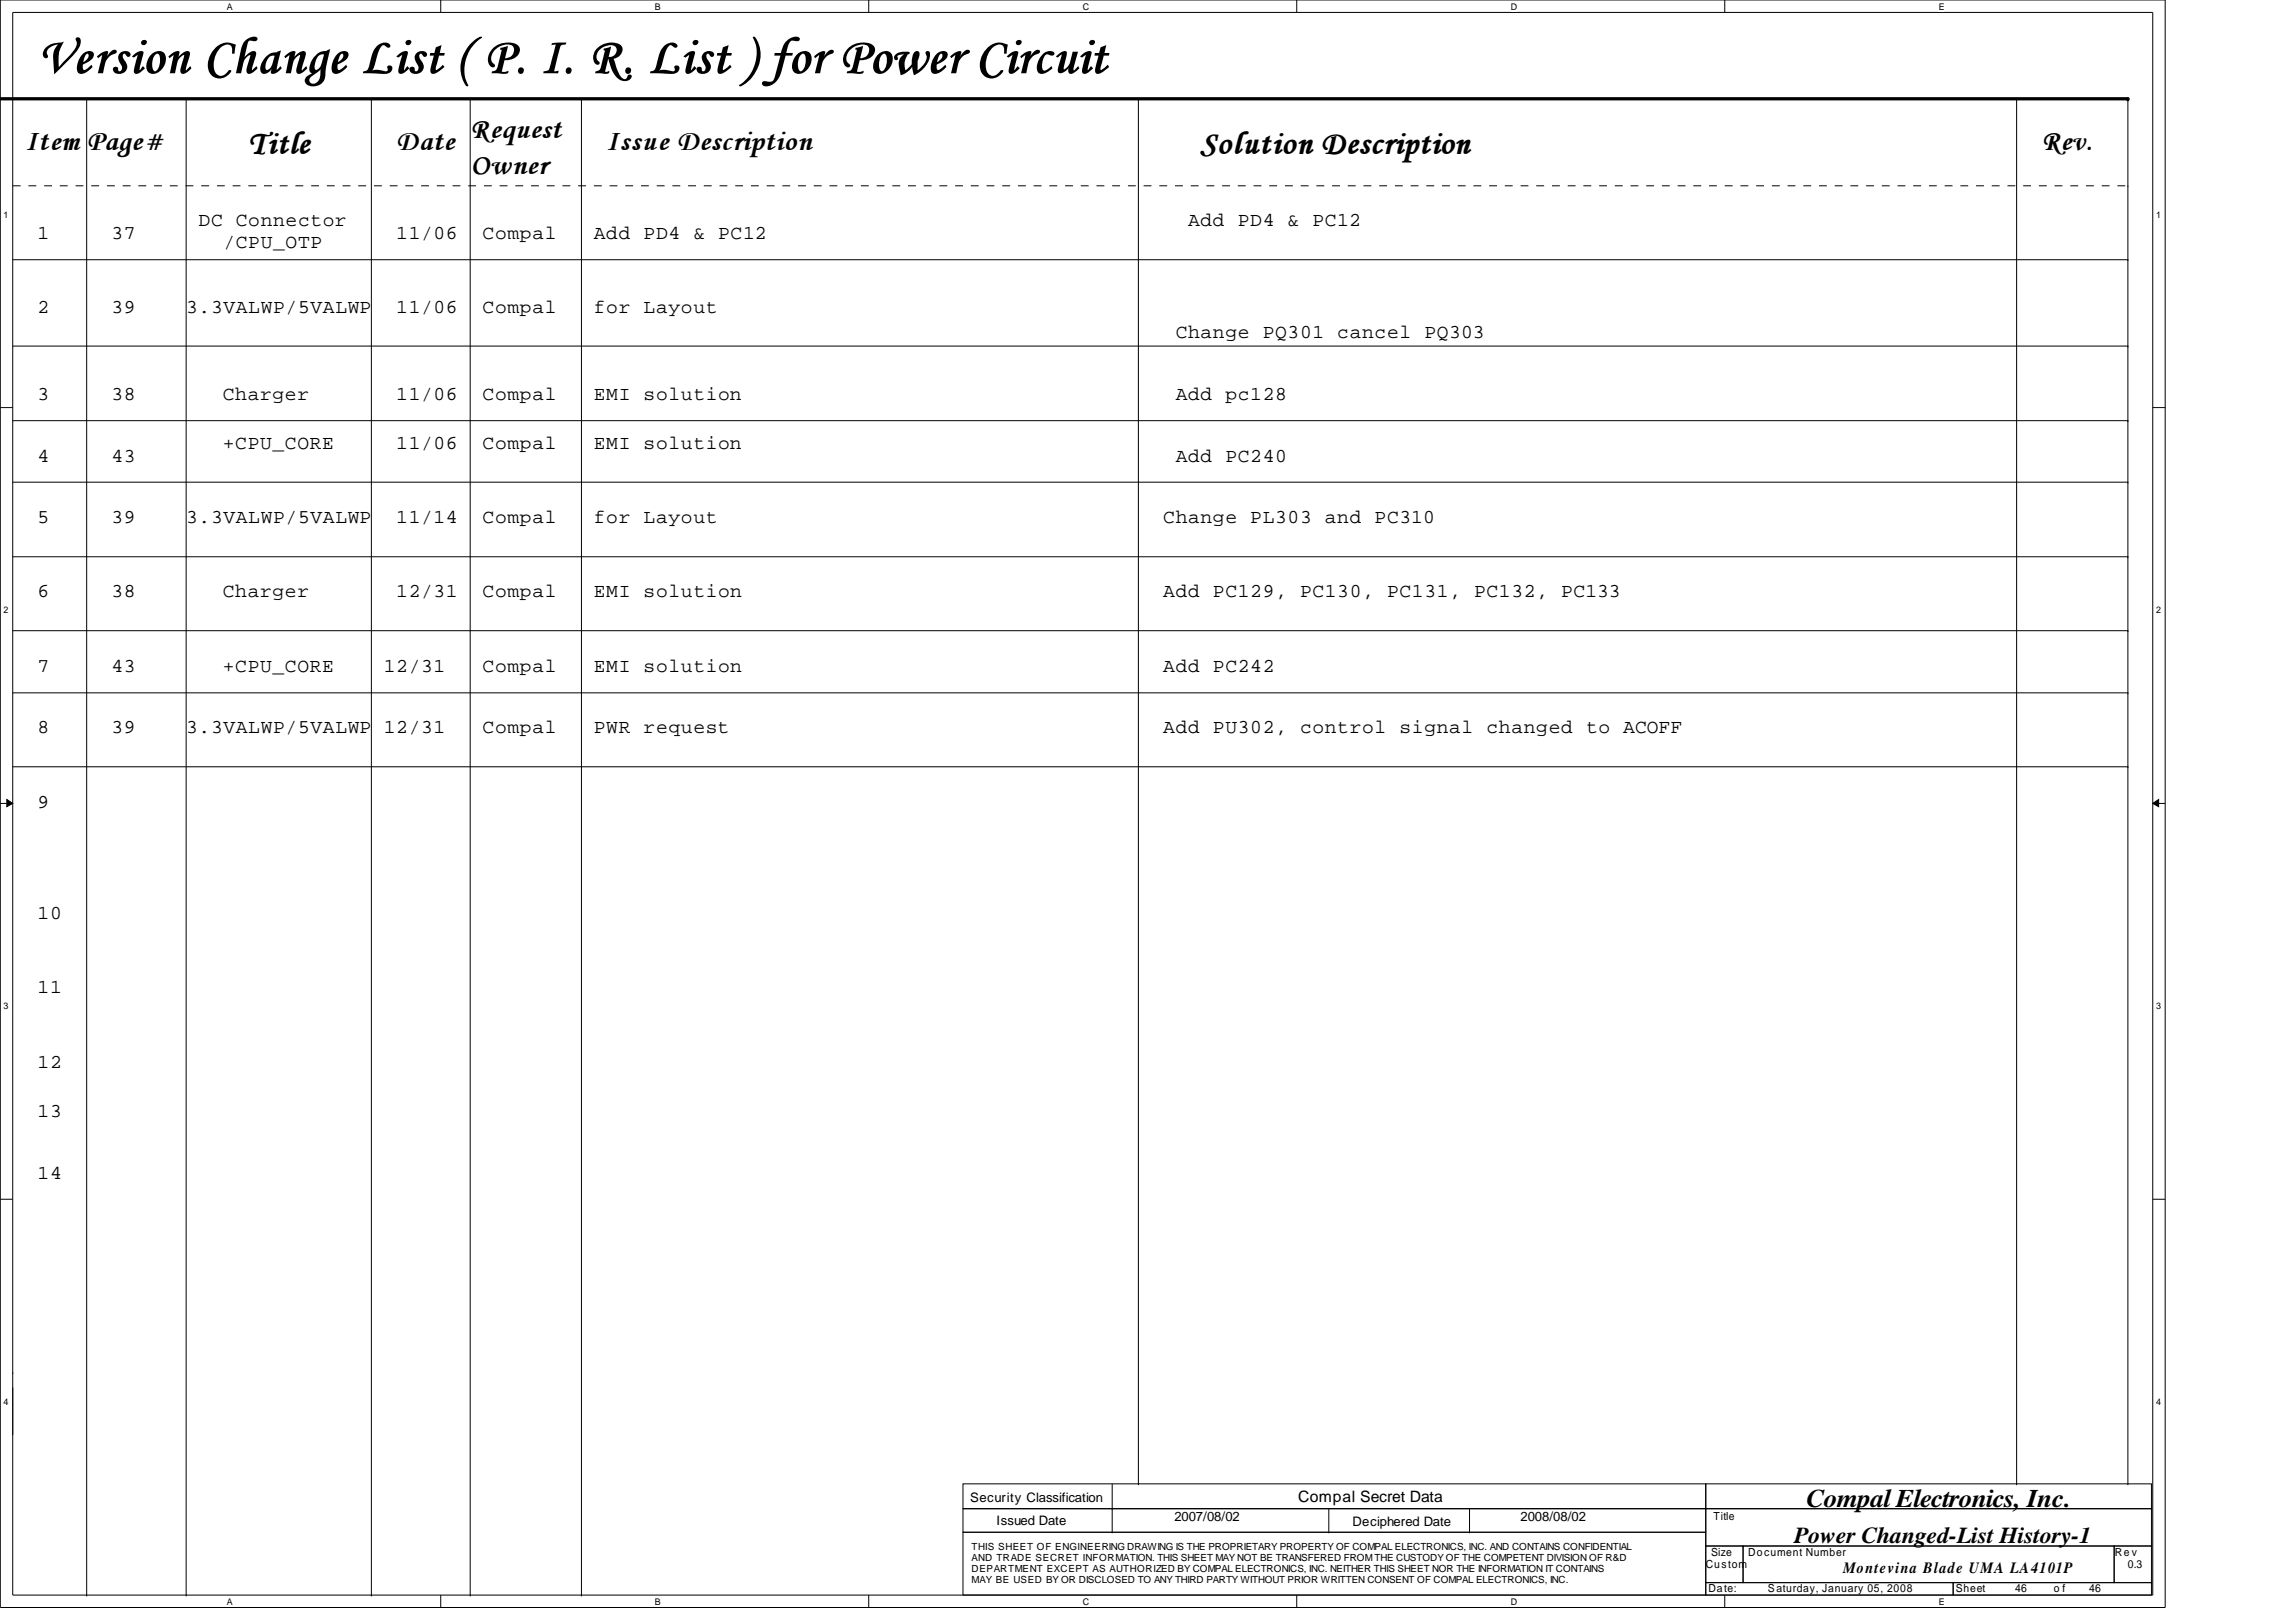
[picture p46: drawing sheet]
<svg xmlns="http://www.w3.org/2000/svg" width="297mm" height="210mm" viewBox="0 0 297 210" stroke-linecap="round" stroke-linejoin="round" font-family="sans-serif">
<defs><g id="words">
<text font-size="6.9" x="4.9" y="9.5">Version Change List ( P. I. R. List ) for Power Circuit</text>
<g font-size="4.3">
<text x="32" y="20">Title</text>
<text x="155.2" y="20">Solution Description</text>
</g>
<g font-size="3.8">
<text x="60.8" y="17.9">Request</text>
<text x="3.3" y="19.5">Item</text>
<text x="11.2" y="19.5">Page#</text>
<text x="51.3" y="19.5">Date</text>
<text x="60.8" y="22.5">Owner</text>
<text x="78.4" y="19.5">Issue Description</text>
<text x="264.1" y="19.5">Rev.</text>
</g>
<text font-size="3.3" x="233.7" y="195.1">Compal Electronics, Inc.</text>
<text font-size="3" x="232.1" y="199.6">Power Changed-List History-1</text>
<g font-size="2.5">
<text x="25.7" y="29.3">DC Connector</text>
<text x="153.7" y="29.3">Add PD4 &amp; PC12</text>
<text x="4.9" y="30.9">1</text>
<text x="14.4" y="30.9">37</text>
<text x="28.9" y="32.1">/CPU_OTP</text>
<text x="51.3" y="30.9">11/06</text>
<text x="62.4" y="30.9">Compal</text>
<text x="76.8" y="30.9">Add PD4 &amp; PC12</text>
<text x="4.9" y="40.6">2</text>
<text x="14.4" y="40.6">39</text>
<text x="24.1" y="40.6">3.3VALWP/5VALWP</text>
<text x="51.3" y="40.6">11/06</text>
<text x="62.4" y="40.6">Compal</text>
<text x="76.8" y="40.6">for Layout</text>
<text x="152.1" y="43.8">Change PQ301 cancel PQ303</text>
<text x="4.9" y="51.7">3</text>
<text x="14.4" y="51.7">38</text>
<text x="28.8" y="51.7">Charger</text>
<text x="51.3" y="51.7">11/06</text>
<text x="62.4" y="51.7">Compal</text>
<text x="76.8" y="51.7">EMI solution</text>
<text x="152.1" y="51.7">Add pc128</text>
<text x="4.9" y="59.8">4</text>
<text x="14.4" y="59.8">43</text>
<text x="28.8" y="58.2">+CPU_CORE</text>
<text x="51.3" y="58.2">11/06</text>
<text x="62.4" y="58.2">Compal</text>
<text x="76.8" y="58.2">EMI solution</text>
<text x="152.1" y="59.8">Add PC240</text>
<text x="4.9" y="67.7">5</text>
<text x="14.4" y="67.7">39</text>
<text x="24.1" y="67.7">3.3VALWP/5VALWP</text>
<text x="51.3" y="67.7">11/14</text>
<text x="62.4" y="67.7">Compal</text>
<text x="76.8" y="67.7">for Layout</text>
<text x="150.5" y="67.7">Change PL303 and PC310</text>
<text x="4.9" y="77.3">6</text>
<text x="14.4" y="77.3">38</text>
<text x="28.8" y="77.3">Charger</text>
<text x="51.3" y="77.3">12/31</text>
<text x="62.4" y="77.3">Compal</text>
<text x="76.8" y="77.3">EMI solution</text>
<text x="150.5" y="77.3">Add PC129, PC130, PC131, PC132, PC133</text>
<text x="4.9" y="87">7</text>
<text x="14.4" y="87">43</text>
<text x="28.8" y="87">+CPU_CORE</text>
<text x="49.7" y="87">12/31</text>
<text x="62.4" y="87">Compal</text>
<text x="76.8" y="87">EMI solution</text>
<text x="150.5" y="87">Add PC242</text>
<text x="4.9" y="94.9">8</text>
<text x="14.4" y="94.9">39</text>
<text x="24.1" y="94.9">3.3VALWP/5VALWP 12/31</text>
<text x="62.4" y="94.9">Compal</text>
<text x="76.8" y="94.9">PWR request</text>
<text x="150.5" y="94.9">Add PU302, control signal changed to ACOFF</text>
<text x="4.9" y="104.6">9</text>
<text x="4.9" y="119">10</text>
<text x="4.9" y="128.5">11</text>
<text x="4.9" y="138.2">12</text>
<text x="4.9" y="144.5">13</text>
<text x="4.9" y="152.6">14</text>
</g>
<g font-size="2">
<text x="167.9" y="194.3">Compal Secret Data</text>
<text x="238.5" y="203.5">Montevina Blade UMA LA4101P</text>
</g>
<g font-size="1.7">
<text x="125.5" y="194.3">Security Classification</text>
<text x="128.9" y="197.4">Issued Date</text>
<text x="151.9" y="196.8">2007/08/02</text>
<text x="175" y="197.4">Deciphered Date</text>
<text x="196.7" y="196.8">2008/08/02</text>
</g>
<g font-size="1.4">
<text x="221.7" y="196.7">Title</text>
<text x="220.7" y="202.9">Custom</text>
<text x="221.4" y="201.3">Size</text>
<text x="226.2" y="201.3">Document Number</text>
<text x="273.6" y="201.3">Re v</text>
<text x="275.3" y="202.9">0.3</text>
<text x="221" y="206.1">Date:</text>
<text x="228.7" y="206.1">Saturday, January 05, 2008</text>
<text x="253" y="206.1">Sheet</text>
<text x="260.7" y="206.1">46</text>
<text x="265.7" y="206.1">o f</text>
<text x="270.3" y="206.1">46</text>
</g>
<g font-size="1.3">
<text x="125.7" y="202">AND TRADE SECRET INFORMATION. THIS SHEET MAY NOT BE TRANSFERED FROM THE CUSTODY OF THE COMPETENT DIVISION OF R&amp;D</text>
<text x="125.7" y="203.5">DEPARTMENT EXCEPT AS AUTHORIZED BY COMPAL ELECTRONICS, INC. NEITHER THIS SHEET NOR THE INFORMATION IT CONTAINS</text>
<text x="125.7" y="200.6">THIS SHEET OF ENGINEERING DRAWING IS THE PROPRIETARY PROPERTY OF COMPAL ELECTRONICS, INC. AND CONTAINS CONFIDENTIAL</text>
<text x="125.7" y="204.9">MAY BE USED BY OR DISCLOSED TO ANY THIRD PARTY WITHOUT PRIOR WRITTEN CONSENT OF COMPAL ELECTRONICS, INC.</text>
</g>
<g font-size="1.2">
<text x="29.3" y="1.3">A</text>
<text x="84.7" y="1.3">B</text>
<text x="140.1" y="1.3">C</text>
<text x="195.4" y="1.3">D</text>
<text x="250.8" y="1.3">E</text>
<text x=".5" y="28.2">1</text>
<text x="278.9" y="28.2">1</text>
<text x=".5" y="79.3">2</text>
<text x="278.9" y="79.3">2</text>
<text x=".5" y="130.6">3</text>
<text x="278.9" y="130.6">3</text>
<text x=".5" y="181.8">4</text>
<text x="278.9" y="181.8">4</text>
<text x="29.3" y="207.7">A</text>
<text x="84.7" y="207.7">B</text>
<text x="140.1" y="207.7">C</text>
<text x="195.4" y="207.7">D</text>
<text x="250.8" y="207.7">E</text>
</g>
</g></defs>
<path d="M0 0h280.1v208h-280.1zM1.6 1.6h276.9v204.8h-276.9z" fill="none" stroke="#000" stroke-width=".13"/>
<g fill="#fff">
<path d="M29.3 .3h.6v1.2h-.6z"/>
<path d="M29.3 206.7h.6v1.2h-.6z"/>
</g>
<path d="M57 0v1.6M57 206.4v1.6" fill="none" stroke="#000" stroke-width=".13"/>
<g fill="#fff">
<path d="M84.7 .3h.7v1.2h-.7z"/>
<path d="M84.7 206.7h.7v1.2h-.7z"/>
</g>
<path d="M112.4 0v1.6M112.4 206.4v1.6" fill="none" stroke="#000" stroke-width=".13"/>
<g fill="#fff">
<path d="M140.1 .3h.7v1.2h-.7z"/>
<path d="M140.1 206.7h.7v1.2h-.7z"/>
</g>
<path d="M167.8 0v1.6M167.8 206.4v1.6" fill="none" stroke="#000" stroke-width=".13"/>
<g fill="#fff">
<path d="M195.4 .3h.8v1.2h-.8z"/>
<path d="M195.4 206.7h.8v1.2h-.8z"/>
</g>
<path d="M223.1 0v1.6M223.1 206.4v1.6" fill="none" stroke="#000" stroke-width=".13"/>
<g fill="#fff">
<path d="M250.8 .3h.7v1.2h-.7z"/>
<path d="M250.8 206.7h.7v1.2h-.7z"/>
<path d="M.5 27.2h.6v1.2h-.6z"/>
<path d="M278.9 27.2h.6v1.2h-.6z"/>
<path d="M.5 78.3h.6v1.3h-.6z"/>
<path d="M278.9 78.3h.6v1.3h-.6z"/>
</g>
<path d="M0 52.7h1.6M278.5 52.7h1.6" fill="none" stroke="#000" stroke-width=".13"/>
<g fill="#fff">
<path d="M.5 129.5h.6v1.3h-.6z"/>
<path d="M278.9 129.5h.6v1.3h-.6z"/>
</g>
<path d="M0 104h1.6M.9 103.5l.7 .5-.7 .4zM278.5 104l.8-.5v.9zM278.5 104h1.6" fill="none" stroke="#000" stroke-width=".13"/>
<path d="M.9 103.5l.7 .5-.7 .4zM278.5 104l.8-.5v.9z" fill="#000"/>
<g fill="#fff">
<path d="M.5 180.8h.6v1.2h-.6z"/>
<path d="M278.9 180.8h.6v1.2h-.6z"/>
</g>
<g fill="none" stroke="#000" stroke-width=".13">
<path d="M11.2 12.8v193.6M24.1 12.8v193.6M48 12.8v193.6M60.8 12.8v193.6M75.2 12.8v193.6M147.3 12.8v179.2M260.9 12.8v179.2M275.3 12.8v179.2M1.6 33.6h273.7M275.3 33.6h.1M1.6 44.8h273.7M1.6 54.4h273.7"/>
<path d="M275.3 44.8h.1M275.3 54.4h.1M1.6 62.4h273.7M1.6 72.1h273.7M275.3 62.4h.1M275.3 72.1h.1M1.6 81.6h273.7M1.6 89.7h273.7M1.6 99.2h273.7M275.3 81.6h.1M275.3 89.7h.1M275.3 99.2h.1"/>
<path d="M0 155.2h1.6M278.5 155.2h1.6M124.6 192h96.1v3.2h-96.1zM124.6 195.2h96.1v3.1h-96.1zM124.6 198.3h96.1v8.1h-96.1zM143.9 195.2h.1M143.9 198.3h.1M143.9 192v6.3M147.3 192h.1M171.9 198.3h.1M171.9 195.2v3.1M190.1 198.3h.1"/>
<path d="M190.1 195.2v3.1M220.7 192h57.6v3.2h-57.6zM220.7 195.2h57.6v4.9h-57.6zM260.9 192h.1M275.3 192h.1M11.2 206.4h.1M24.1 206.4h.1M48 206.4h.1M60.8 206.4h.1M75.2 206.4h.1M220.7 200.1h4.8v4.7h-4.8zM220.7 204.8h32v1.6h-32z"/>
<path d="M225.5 200.1h48v4.7h-48zM252.7 204.8h25.6v1.6h-25.6zM273.5 200.1h4.8v4.7h-4.8z"/>
</g>
<path d="M1.6 24h273.7" fill="none" stroke="#000" stroke-width=".13" stroke-dasharray="1 1 1 1 1 1 1 1" stroke-linecap="butt"/>
<path d="M0 12.8h275.3" fill="none" stroke="#000" stroke-width=".42"/>
<circle cx="275.3" cy="12.8" r=".21" fill="#000"/>
<path d="M1.6 177.6h.1M1.6 185.7v-8.1" fill="none" stroke="#000" stroke-width=".13" stroke-dasharray="6.1 2"/>
<use href="#words"/>
</svg>
